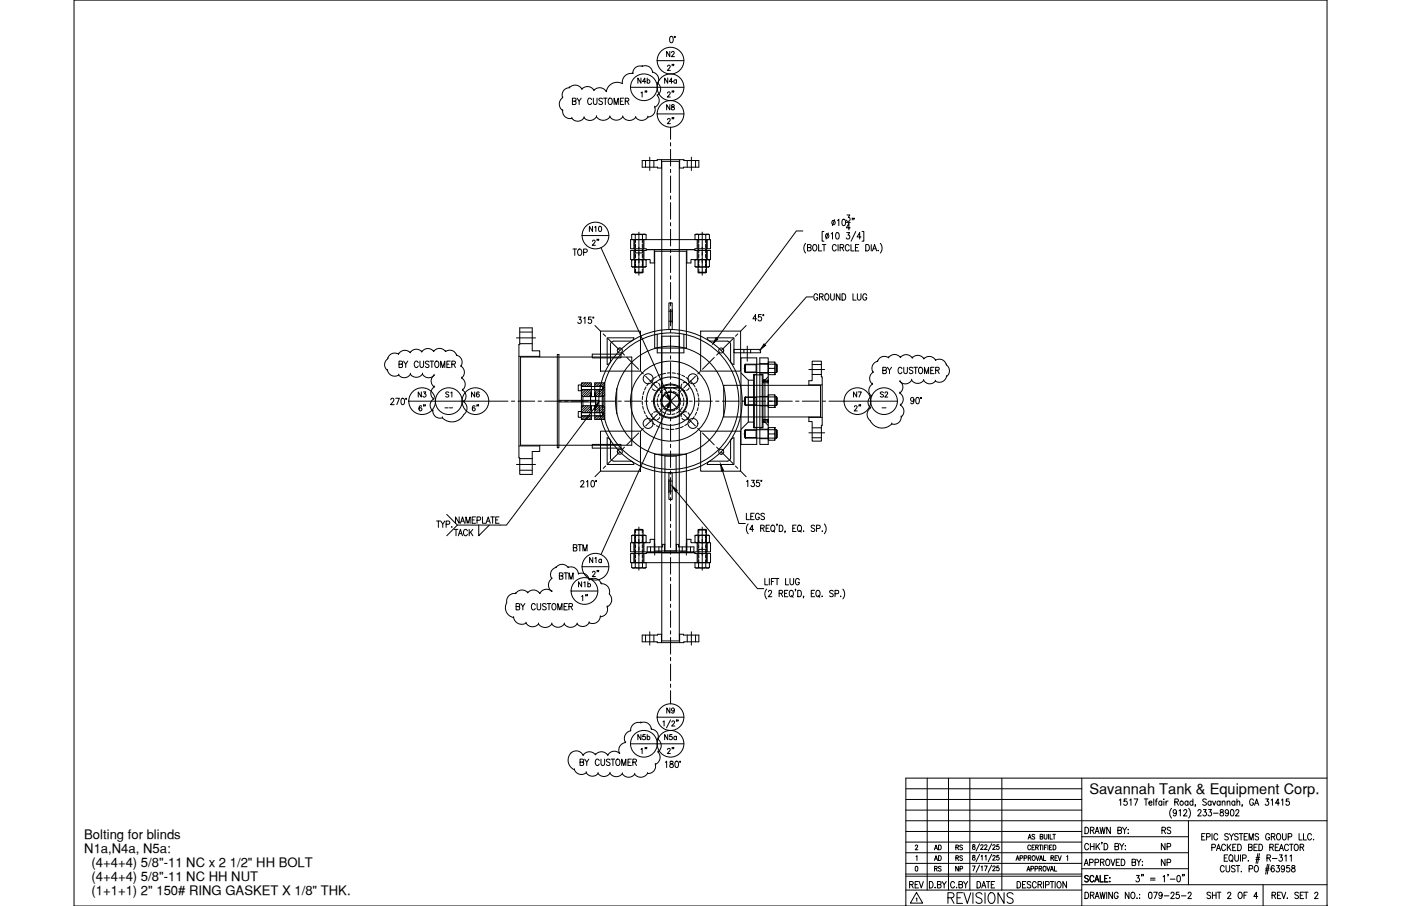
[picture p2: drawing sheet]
<svg xmlns="http://www.w3.org/2000/svg" width="432mm" height="279mm" viewBox="0 0 432 279" stroke-linecap="round" stroke-linejoin="round" font-family="sans-serif">
<defs><g id="words">
<text font-size="6.6" x="291.4" y="279.8">REVISIONS</text>
<g font-size="5.3">
<text x="175.7" y="80.1">TOP</text>
<text x="144.6" y="128.1">6&quot;</text>
<text x="139" y="166.5">TACK</text>
<text x="171.4" y="179.9">BTM</text>
<text x="279.4" y="275.2">REV</text>
</g>
<g font-size="4.9">
<text x="204.6" y="18.7">N2</text>
<text x="205" y="22.9">2&quot;</text>
<text x="196.5" y="31">1&quot;</text>
<text x="204.6" y="35.3">N8</text>
<text x="208.8" y="31" transform="rotate(-90 208.8 31)">2&quot;</text>
<text x="208.8" y="39.5" transform="rotate(-90 208.8 39.5)">2&quot;</text>
<text x="180.6" y="72.7">N10</text>
<text x="181.7" y="76.9">2&quot;</text>
<text x="271.3" y="116.4">BY CUSTOMER</text>
<text x="128.1" y="123.8">N3</text>
<text x="140.4" y="123.8" transform="rotate(-90 140.4 123.8)">S1</text>
<text x="144.3" y="123.8">N6</text>
<text x="262.1" y="123.8">N7</text>
<text x="270.6" y="123.8">S2</text>
<text x="132.3" y="128.1" transform="rotate(-90 132.3 128.1)">6&quot;</text>
<text x="266.3" y="128.1" transform="rotate(-90 266.3 128.1)">2&quot;</text>
<text x="175.7" y="171.1">BTM</text>
<text x="181.7" y="178.9">2&quot;</text>
<text x="177.4" y="182.4">N1b</text>
<text x="182.4" y="186.6" transform="rotate(-90 182.4 186.6)">1&quot;</text>
<text x="204.6" y="221.2">N9</text>
<text x="196.5" y="233.5">1&quot;</text>
<text x="208.8" y="233.5" transform="rotate(-90 208.8 233.5)">2&quot;</text>
<text x="357" y="263.2">NP</text>
<text x="357.4" y="258.2">RS</text>
<text x="357" y="268.1">NP</text>
</g>
<text font-size="4.5" x="335.7" y="244.9">Savannah Tank &amp; Equipment Corp.</text>
<g font-size="4.4">
<text x="195.8" y="26.8">N4b</text>
<text x="203.9" y="26.8">N4a</text>
<text x="181" y="174.6">N1a</text>
<text x="195.8" y="229.3">N5b</text>
<text x="203.9" y="229.3">N5a</text>
<text x="287.2" y="263.2">AD</text>
<text x="293.9" y="263.2">RS</text>
<text x="287.2" y="269.9">RS</text>
<text x="287.2" y="266.7">AD</text>
<text x="293.5" y="269.9">NP</text>
<text x="293.9" y="266.7">RS</text>
</g>
<g font-size="4">
<text x="26" y="258.9">Bolting for blinds</text>
<text x="26" y="263.2">N1a,N4a, N5a:</text>
<text x="28.2" y="267.4">(4+4+4) 5/8&quot;-11 NC x 2 1/2&quot; HH BOLT</text>
<text x="28.2" y="276">(1+1+1) 2&quot; 150# RING GASKET X 1/8&quot; THK.</text>
<text x="28.2" y="271.7">(4+4+4) 5/8&quot;-11 NC HH NUT</text>
</g>
<g font-size="2.6">
<text x="136.2" y="127">--</text>
<text x="270.9" y="127">-</text>
</g>
</g></defs>
<!-- layer: DIM -->
<g fill="none" stroke="#000" stroke-width=".31">
<path d="M202.6 18.7h8.2M206.6 11.3l.3-.1a1.07 1.07 0 0 1 .6 1 1.07 1.07 0 0 1-.6 1l-.3-.1-.2-.8zM173.4 30.1a2.43 2.43 0 0 0 0 4 2.28 2.28 0 0 0 2.8 2.4M173.4 34.1h.1M173.4 30.1h.1M175.5 27.1a2.38 2.38 0 0 1 3.8 .4M175.5 27.1a2.25 2.25 0 0 0-2.1 3M175.5 27.1h.1M176.3 36.5h.1M179.3 27.5a2.28 2.28 0 0 1 3.8 .3 2.34 2.34 0 0 1 3.8 .5M179.3 27.5h.1M180 36.3a2.3 2.3 0 0 1-3.7 .2"/>
<path d="M180 36.3h.1M183.1 27.9h.1M183.8 36a2.53 2.53 0 0 0 4.2 .1M183.8 36a2.34 2.34 0 0 1-3.8 .3M183.9 36h.1M186.9 28.3h.1M188 36a2.42 2.42 0 0 0 3.9 0M188 36h.1M191.9 36h.1M191.9 36a2.42 2.42 0 0 0 4 .2M194.4 26.9h16.4M195.9 36.2h.1"/>
<path d="M197.9 20.5a2.23 2.23 0 0 1 3.2 1.8 2.28 2.28 0 0 1 1.6 3.4 2.32 2.32 0 0 1-.1 3.7M197.9 20.5h.1M197.9 20.4a2.23 2.23 0 0 0-2.9 2.3 2.73 2.73 0 0 0-3.2 3.1 3.4 3.4 0 0 0-4.9 2.5M199.7 36.1h.1M201.8 33.1a2.25 2.25 0 0 1-2.1 3 2.29 2.29 0 0 1-3.8 .1M201.8 33.1h.1M202.6 35.1h8.2M202.6 29.4a2.25 2.25 0 0 1-.8 3.7M202.6 29.4h.1M179.4 72.6h8.2M185.2 76.4l20.6 45.5M247.4 71.2h-2l-24.4 33.2"/>
<path d="M248.3 75a2.3 2.3 0 0 0 0 3M248.9 76.3l.9-.1 .1-.6-1-.2v2l1-.2 .1-.5-.4-.4M250.8 75.5l.2-.1a1 1 0 0 1 .8 1 1 1 0 0 1-.8 1 1.27 1.27 0 0 1-.2-1.9zM252.3 75.4v2h1M253.4 75.4h1.2M253.9 71.4h-.5v3h.5M254 75.4v2M255.3 71.8l-.7 1.9M256.2 72.1l.4-.4v2M257.3 67.7l-.8 1.9M257.7 75.9a.61 .61 0 0 0-.7-.5 .61 .61 0 0 0-.5 .8v.4a.61 .61 0 0 0 .5 .8 .61 .61 0 0 0 .7-.5M257.8 71.8l.2-.1a1.09 1.09 0 0 1 .7 1 1.09 1.09 0 0 1-.7 1l-.2-.1-.3-.7z"/>
<path d="M258.1 68l.4-.4v2M258.3 75.4v2M258.9 76.3l1-.1 .1-.6-1.1-.2v2M259.5 76.3l.6 1.1M259.7 67.7l.3-.1a1.07 1.07 0 0 1 .6 1 1.07 1.07 0 0 1-.6 1 1.34 1.34 0 0 1-.3-1.9zM260.9 68.6h1.1M261 71.7h.9l-.5 .8a.6 .6 0 0 1 .5 .9 .6 .6 0 0 1-1.1-.1M261 66.3h.9l-.4 .8a.6 .6 0 0 1 .4 .9 .6 .6 0 0 1-1-.1M261.7 75.9a.62 .62 0 0 0-.7-.5 .62 .62 0 0 0-.5 .8v.4a.62 .62 0 0 0 .5 .8 .62 .62 0 0 0 .7-.5M262 70.3h-1.1l.7-1.4v2M262.3 75.4v2h.9M262.8 67.3l-.2 .5"/>
<path d="M263.2 67.3h-.1h.1l-.1 .5M263.7 76.3h.6M263.8 71.4l-1.5 3M264.7 75.4h-1v2h1M265.4 73.1h-1.2l.8-1.4v2M265.7 71.4h.5v3h-.5M266.8 75.4a1 1 0 0 1 1.2 1 1 1 0 0 1-1.2 1zM268.5 75.4v2M268.9 77.4l.7-2 .6 2M269.2 76.7h.8M270.7 77.2v.2zM271.3 75a2.3 2.3 0 0 1 0 3"/>
<path d="M178.2 97.8h.9l-.5 .7a.6 .6 0 0 1 .5 1 .6 .6 0 0 1-1-.1M179.9 98.1l.4-.3v1.9M182.2 97.8h-.8l-.1 .8a.62 .62 0 0 1 .9 0 .62 .62 0 0 1-.1 .9 .62 .62 0 0 1-.8-.1M233.3 98.3h-1.2l.8-1.3v2M234.6 97h-.8l-.1 .9a.61 .61 0 0 1 .9 0 .61 .61 0 0 1-.1 .9 .61 .61 0 0 1-.9-.2M250.5 91.6h-2l-12.8 14.7M252 91.1a.62 .62 0 0 0-.7-.5 .62 .62 0 0 0-.5 .7v.5a.62 .62 0 0 0 .6 .8 .62 .62 0 0 0 .6-.8h-.4M252.6 91.5l.9-.1 .1-.6-1-.2v2M253.2 91.5l.5 1.1M254.5 90.7l.2-.1a1 1 0 0 1 .8 1 1 1 0 0 1-.8 1 1.29 1.29 0 0 1-.2-1.9zM256 90.6v1.4l.5 .6 .5-.3 .1-1.7M258.9 90.6v2l-1.1-2v2"/>
<path d="M259.5 90.6a1 1 0 0 1 1.2 1 1 1 0 0 1-1.2 1zM262.9 90.6v2h.9M264.2 90.6v1.4l.5 .6 .6-.3 .1-1.7M267.1 91.1a.62 .62 0 0 0-.7-.5 .62 .62 0 0 0-.5 .7v.5a.62 .62 0 0 0 .6 .8 .62 .62 0 0 0 .6-.8h-.4M119.4 114.2a2.28 2.28 0 0 0 3.5 1.5M119.4 114.2h.1M119.5 110.7a2.19 2.19 0 0 0-.1 3.5M119.5 110.7h.1M122.8 109.2a2.21 2.21 0 0 0-3.3 1.4M122.8 109.2h.1M122.9 115.7h.1M126.4 108.8a2.21 2.21 0 0 0-3.6 .4"/>
<path d="M126.4 108.8h.1M126.5 115.4a2.19 2.19 0 0 1-3.6 .3M126.5 115.4h.1M130 108.5h.1M130.2 115.4a2.21 2.21 0 0 0 3.6 .3M130.2 115.4a2.28 2.28 0 0 1-3.7 0M130.2 115.4h.1M133.7 108.4a2.23 2.23 0 0 1 3.6 0M133.7 108.4a2.23 2.23 0 0 0-3.7 .1 2.2 2.2 0 0 0-3.6 .3M133.7 108.4h.1M133.8 115.7a2.19 2.19 0 0 0 .1 3.6M133.8 115.7h.1"/>
<path d="M137.3 108.4a2.17 2.17 0 0 1 3.4 1.1M137.3 108.4h.1M140.7 109.5a2.23 2.23 0 0 1 1.4 3.4M140.7 109.6h.1M142.1 112.9a2.23 2.23 0 0 1 .2 3.7M142.1 112.9h.1M142.3 116.6a2.28 2.28 0 0 1 .2 3.7M142.3 116.6h.1M268.9 118.5a2.27 2.27 0 0 0-.3 3.7 2.19 2.19 0 0 0-.3 3.6 2.46 2.46 0 0 0 0 4 4 4 0 0 0 6.5 .9M269.1 114.8a2.23 2.23 0 0 0-.2 3.7M269.1 114.8h.1M273.9 110.3h.1"/>
<path d="M273.9 110.3a2.19 2.19 0 0 0-3.4 1.1 2.23 2.23 0 0 0-1.4 3.4M277.4 117.6a2.19 2.19 0 0 1-.1 3.6M277.5 110.3a2.23 2.23 0 0 1 3.7 .1M277.5 110.2a2.23 2.23 0 0 0-3.6 .1M277.5 110.3h.1M281 117.2a2.28 2.28 0 0 0 3.7 .1 2.19 2.19 0 0 0 3.6 .3M281 117.2a2.21 2.21 0 0 1-3.6 .4M281.2 110.4a2.19 2.19 0 0 1 3.5 .2M281.2 110.4h.1M284.8 110.7h.1M284.8 110.6a2.21 2.21 0 0 1 3.6 .5 2.2 2.2 0 0 1 3.3 1.4M291.7 112.5a2.19 2.19 0 0 1 0 3.6"/>
<path d="M120.5 123.3l.3-.5h.3l.3 .4-.2 .6-.8 1h1.1M122 122.8h1.1l-.8 2M123.8 122.9l.3-.1a1.09 1.09 0 0 1 .6 1 1.09 1.09 0 0 1-.6 1l-.3-.1-.2-.7zM126 123.7h24.6M133.4 126.7a2.23 2.23 0 0 0 2.9 2.1M136.4 128.9h.1M142.5 120.3a2.19 2.19 0 0 1 .4 3.6M142.6 120.3h.1M142.9 127.9a4.1 4.1 0 0 1-6.6 .9M183.4 125.5l-27.3 36.4h-15.1l-3.3 3.3M205.8 125.5l-20.6 45.5M260.2 123.7h16.4"/>
<path d="M268.3 125.8h.1M268.6 122.2h.1M274.8 130.7h.1M277.3 121.2a2.28 2.28 0 0 1 .2 3.7M277.3 121.2h.1M277.5 124.9a2.23 2.23 0 0 1 .3 3.7M277.5 124.9h.1M277.8 128.6a2.23 2.23 0 0 1-3 2.1M277.8 128.6h.1M281.7 123.2a.53 .53 0 0 1-.8 .4 .53 .53 0 0 1-.1-.8 .53 .53 0 0 1 .8 0l.1 .4a.95 .95 0 0 1-.6 1.3l-.4-.3M282.5 122.6h.6l.2 .3v1.2l-.4 .4-.4-.1-.2-.3-.1-.7zM137.7 158.6l3.3 3.3"/>
<path d="M141.5 159.4v2l-1.1-2v2M146.6 159.4h-1.1v2M148.7 159.4v2h1M151.3 159.4h1.1M151.8 159.4v2M153.8 159.4h-1v2h1M179 148.7l.3-.5h.3l.4 .4-.3 .6-.8 1h1.1M180.8 148.6l.3-.4v2M182.4 148.3l.2-.1a1.06 1.06 0 0 1 .7 1 1.06 1.06 0 0 1-.7 1l-.5-.9zM208.4 151.4l25 30.1h2M222.7 145.1l5 16.3h2M230 158.3v2h1"/>
<path d="M230.1 148.5l.4-.4v2M231.4 159.2h.6M231.6 148.1h.9l-.5 .7a.6 .6 0 0 1 .5 1 .6 .6 0 0 1-1-.1M232.4 158.3h-1v2h1M234 148.1h-.8l-.1 .8a.61 .61 0 0 1 .9 .1 .61 .61 0 0 1-.1 .9 .61 .61 0 0 1-.9-.2M234 158.8a.62 .62 0 0 0-.7-.5 .62 .62 0 0 0-.5 .7v.5a.62 .62 0 0 0 .6 .8 .62 .62 0 0 0 .6-.8h-.4M235.6 158.6l-.4-.3-.7 .3 .2 .4 .8 .5v.7l-.6 .1-.4-.3M134.6 160.7h1.1M135.1 160.7v1.9M135.8 160.7l.7 .9v1M137.1 160.7l-.6 .9M141.9 161.4l.7-2 .6 2"/>
<path d="M143.6 161.4v-2l.6 2 .7-2v2M145.5 160.3h.7M147 160.4l1-.1v-.8l-1-.1v2M147.6 161.9v3.3l3.2-3.3M149.8 161.4l.7-2 .6 2M150.1 160.7h.8M152.8 160.3h.6M170.1 178.4a2.42 2.42 0 0 0 0 4M178.3 177a2.32 2.32 0 0 1 3.3 1.8M179.4 174.8h8.2M230.6 161.6a2.24 2.24 0 0 0 0 3M232.3 163.3h-1.2l.8-1.4v2"/>
<path d="M234.4 162.9l1-.1 .1-.7-1.1-.2v2M235 162.9l.5 1M235.7 178.4v2h1M236.1 162.9h.6M237.1 178.4v2M237.2 161.9h-1.1v2h1.1M237.7 179.3h.7M237.9 162.1l.1-.2a1 1 0 0 1 .8 1 1 1 0 0 1-.8 1 1.26 1.26 0 0 1-.1-1.8zM238.3 163.6l.4 .5M238.8 178.4h-1.1v2M238.9 178.4h1.2M239.5 178.4v2"/>
<path d="M239.5 161.7h-.1h.1l-.1 .4M240.2 161.9a1 1 0 0 1 1.1 1 1 1 0 0 1-1.1 1zM242 163.8h-.1h.1l-.1 .5M242.1 178.4v2h1M243.5 178.4v1.4l.5 .6 .5-.3 .1-1.7M244.3 162.9h.7M245.4 161.9h-1.1v2h1.1M246.1 162.1l.2-.2a1 1 0 0 1 .8 1 1 1 0 0 1-.8 1 1.24 1.24 0 0 1-.2-1.8zM246.4 178.9a.62 .62 0 0 0-.8-.5 .62 .62 0 0 0-.4 .7v.5a.62 .62 0 0 0 .6 .8 .62 .62 0 0 0 .6-.8h-.4M246.5 163.6l.5 .5M247.7 163.7h.1M251.1 162.2l-.4-.3-.6 .2v.6l.9 .4 .1 .5-.4 .3-.7-.3"/>
<path d="M251.7 163l.9-.1 .1-.8-1-.2v2M253.3 163.8h.2zM254.1 161.6a2.24 2.24 0 0 1 0 3M158.3 190.4a2.57 2.57 0 0 0 3.8 1.8M158.3 190.5h.1M159 183.1h.1M159 183a2.39 2.39 0 0 0-2.8 2.8 3.1 3.1 0 0 0 2.1 4.6M162.1 192.2a2.35 2.35 0 0 0 3.9 .2 2.51 2.51 0 0 0 4.1 0M162.1 192.2h.1M162.6 182.8a2.28 2.28 0 0 1 3.8 .3M162.7 182.8a2.28 2.28 0 0 0-3.8 .3M162.7 182.8h.1"/>
<path d="M166 192.4h.1M166.4 183.1h.1M170.1 192.4a2.34 2.34 0 0 0 3.8 0M170.1 182.4h.1M170.1 192.4h.1M170.1 182.4a2.3 2.3 0 0 0-3.7 .6M173.9 192.4h.1M176 182.3h8.3M177.9 192.4h.1M181.6 192a2.28 2.28 0 0 1-3.7 .4 2.43 2.43 0 0 1-4 0M181.6 192h.1M185 190.2h.1"/>
<path d="M185.3 180a2.47 2.47 0 0 1 2.5 3.2M187.1 187.2a2.25 2.25 0 0 1-2.1 3 2.37 2.37 0 0 1-3.4 1.8M187.2 187.2h.1M187.8 183.2a2.44 2.44 0 0 1-.7 3.9M187.8 183.2h.1M236.3 181.7a2.24 2.24 0 0 0 0 3M236.9 182.5l.3-.4h.5l.1 .3-.2 .7-.8 .9h1.1M240.1 183l1-.1 .1-.7-1.1-.1v1.9M240.7 183l.6 1M241.8 183h.6M242.8 182.1h-1v1.9h1M243.6 182.1h.1a1 1 0 0 1 .8 .9 1 1 0 0 1-.8 1 1.27 1.27 0 0 1-.1-1.9z"/>
<path d="M244 183.6l.5 .6M245.2 181.8l-.1 .4M245.9 182.1a1 1 0 0 1 1.1 .9 1 1 0 0 1-1.1 1zM247.7 183.9l-.1 .5M250 183h.7M251.1 182.1h-1.1v1.9h1.1M251.8 182.1h.1a1 1 0 0 1 .9 .9 1 1 0 0 1-.9 1 1.27 1.27 0 0 1-.1-1.9zM252.2 183.6l.5 .6M253.4 183.8v.2zM256.8 182.3l-.4-.2-.7 .2 .2 .5 .8 .5v.6l-.6 .1-.4-.3M257.4 183.1l.9-.1v-.9h-.9v1.9M259.1 183.8v.2z"/>
<path d="M259.8 181.7a2.3 2.3 0 0 1 0 3M177 237.4a2.3 2.3 0 0 0 3.7 .9M177.1 237.4h.1M179.7 232.9a2.47 2.47 0 0 0-3-1.2 2.47 2.47 0 0 0-1.6 2.9l.4 1.4 .7 .8 .8 .6M179.7 232.9h.1M180.7 238.3a2.23 2.23 0 0 0 3.6 .2M180.7 238.3h.1M183.5 232.7a2.32 2.32 0 0 0-3.8 .2M183.5 232.7h.1M183.5 232.7a2.32 2.32 0 0 1 3.8 .2M184.3 238.5h.1M187.3 232.9h.1"/>
<path d="M188 238.5a2.32 2.32 0 0 0 3.8 .1M188 238.5a2.23 2.23 0 0 1-3.7 0M188 238.5h.1M191 232.4h.1M191 232.4a2.25 2.25 0 0 0-3.7 .5M191.8 238.6a2.32 2.32 0 0 0 3.8 .2M191.8 238.6h.1M192.8 229a2.36 2.36 0 0 0-1.8 3.4M192.8 229h.1M194.4 229.4h16.4M195.6 238.8h.1M197.5 222.9h.1"/>
<path d="M199.6 238.5a2.42 2.42 0 0 1-4 .3M199.6 238.5h.1M200.7 224.9a2.32 2.32 0 0 0-3.2-2 2.44 2.44 0 0 0-3.1 2.5 2.42 2.42 0 0 0-1.6 3.6M202 235.7a2.25 2.25 0 0 1-2.4 2.8M202 235.7h.1M202.6 221.2h8.2M202.7 227.9a2.42 2.42 0 0 1 .1 4M202.8 231.9h.1M202.8 231.9a2.38 2.38 0 0 1-.8 3.8M204.3 222.6l.4-.3v1.6M205.1 235.1l.4-.4v2M206.6 234.8v.6a.72 .72 0 0 1 .8 .4 .72 .72 0 0 1-.3 .9 .64 .64 0 0 1-.7-.7 .64 .64 0 0 1 .8-.5l.3-.3-.1-.4z"/>
<path d="M206.7 222l-1.3 2.5M207.1 222.7l.2-.4 .6 .3-.9 1.3h1M208.3 234.8l.4-.1a1.15 1.15 0 0 1-.2 2l-.4-.4-.1-.4z"/>
<circle cx="206.7" cy="18.7" r="4.1"/>
<circle cx="207.9" cy="11.4" r=".17"/>
<circle cx="198.4" cy="26.9" r="4.1"/>
<circle cx="206.7" cy="35.1" r="4.1"/>
<circle cx="206.7" cy="26.9" r="4.1"/>
<circle cx="183.5" cy="72.6" r="4.1"/>
<circle cx="254.9" cy="72.7" r=".61"/>
<circle cx="256.9" cy="68.6" r=".62"/>
<circle cx="182.8" cy="97.9" r=".17"/>
<circle cx="235.2" cy="97.2" r=".17"/>
<circle cx="125.1" cy="123" r=".17"/>
<circle cx="130.1" cy="123.7" r="4.1"/>
<circle cx="138.3" cy="123.7" r="4.1"/>
<circle cx="146.5" cy="123.7" r="4.1"/>
<circle cx="264.3" cy="123.7" r="4.1"/>
<circle cx="272.5" cy="123.7" r="4.1"/>
<circle cx="283.8" cy="122.7" r=".17"/>
<circle cx="183.7" cy="148.4" r=".17"/>
<circle cx="234.6" cy="148.3" r=".17"/>
<circle cx="183.5" cy="174.8" r="4.1"/>
<circle cx="180.1" cy="182.3" r="4.1"/>
<circle cx="198.4" cy="229.4" r="4.1"/>
<circle cx="206.7" cy="229.4" r="4.1"/>
<circle cx="206.7" cy="221.2" r="4.1"/>
</g>
<!-- layer: NAMEPLATE -->
<path d="M171.8 109.3h.5v28.8h-.5zM172.3 123.5h12.3v.5h-12.3" fill="none" stroke="#000" stroke-width=".31"/>
<!-- layer: 0 -->
<g fill="none" stroke="#000" stroke-width=".31">
<path d="M22.8 0h386.2v279.4h-386.2zM285.8 240v34.5M292.3 240v34.5M298.9 240v34.5M308.8 240v34.5M333.4 240v39.4M409 240h-129.8v39.4M279.2 243.2h54.2M279.2 246.5h54.2M279.2 249.8h54.2M279.2 256.4h54.2M279.2 259.7h54.2"/>
<path d="M279.2 253.1h129.8M333.4 258h32.9M366.3 253.1v19.7M279.2 266.3h54.2M279.2 263h87.1M279.2 270.2h54.2M279.2 269.6h54.2M279.2 274.5h54.2M333.4 272.8h75.6M333.4 267.9h32.9M389.3 272.8v6.6"/>
</g>
<!-- layer: SHOP TAG -->
<path d="M279.2 279.4h.1M409 279.4h.1" fill="none" stroke="#000" stroke-width=".31"/>
<!-- layer: TEXT -->
<g fill="none" stroke="#000" stroke-width=".31">
<path d="M176.4 31.2l1-.1 .1-.6-1.1-.2v1.9l1.1-.2v-.4l-.4-.4M177.9 30.3l.6 .9v1M179.1 30.3l-.6 .9M182.3 30.7a.62 .62 0 0 0-.7-.4 .62 .62 0 0 0-.5 .7v.5a.62 .62 0 0 0 .5 .7 .62 .62 0 0 0 .7-.4M182.9 30.3v1.4l.5 .5 .5-.2 .1-1.7M185.7 30.5l-.4-.2-.7 .2 .1 .5 .9 .5 .1 .5-.4 .2-.7-.2M186 30.3h1.1M186.6 30.3v1.9M187.7 30.4l.2-.1a1 1 0 0 1 .9 1 1 1 0 0 1-.9 .9 1.27 1.27 0 0 1-.2-1.8zM189.3 32.2v-1.9l.6 1.9 .6-1.9v1.9M191.2 31.2h.6M192.2 30.3h-1v1.9h1"/>
<path d="M192.7 31.2l1-.1v-.6l-1-.2v1.9M193.3 31.2l.5 1M123 112.3l.9-.1 .1-.7-1-.1v1.9l1-.1v-.7l-.3-.2M124.4 111.4l.7 .9v1M125.7 111.4l-.6 .9M128.9 111.8a.62 .62 0 0 0-.8-.4 .62 .62 0 0 0-.4 .7v.5a.62 .62 0 0 0 .4 .7 .62 .62 0 0 0 .8-.4M129.4 111.4v1.4l.5 .5 .6-.2 .1-1.7M132.2 111.7l-.4-.3-.7 .3 .2 .4 .9 .7v.3l-.4 .2-.7-.2M132.5 111.4h1.2M133.1 111.4v1.9M134.3 111.5l.2-.1a1.02 1.02 0 0 1 .8 1 1.02 1.02 0 0 1-.8 .9 1.27 1.27 0 0 1-.2-1.8zM135.8 113.3v-1.9l.7 1.9 .6-1.9v1.9"/>
<path d="M137.7 112.3h.7M138.8 111.4h-1.1v1.9h1.1M139.3 112.3l.9-.1 .1-.7-1-.1v1.9M139.8 112.3l.6 1M178.2 118.7h1v1.8h-1zM179.2 119.2h6.5v.9h-6.5M179.2 119.1h3.1M179.7 118.1l-.5 .5M180.5 118.1l-1.1 1M181.2 118.1l-1.1 1M181.9 118.1l-1.1 1M182.3 118.4l-.7 .7"/>
<path d="M183.3 119.1h2.4l.2 .6-.2 .5h-2.4M183.4 118.1l-.1 .1M184.1 118.1l-.8 .8M184.8 118.1l-1.1 1M185.6 118.1l-1.1 1M186.3 118.1l-1.1 1M186.4 119.4l-.7 .7M186.4 118.7l-.7 .6M178.2 126.9h1v1.8h-1zM179.2 121.8l.5 .5v2.8M179.2 127.3h6.5v.9h-6.5M179.2 128.3h3.1"/>
<path d="M179.2 120.2h3.1M179.7 125.1h2.3M179.7 122.3h2.3M179.7 125.1l-.5 .5M179.7 128.3l-.5 .5M179.8 120.2l-.6 .6M180 125.1l-.8 .8M180.4 128.3l-1.1 1M180.6 120.2l-1.4 1.3M180.7 125.1l-1.5 1.5M181.2 128.3l-1.1 1M181.3 120.2l-1.9 1.8"/>
<path d="M181.4 125.1l-2.1 2.1M181.9 128.3l-1.1 1M182 120.2l-2.1 2.1M182 121.3h.3v1h-.3zM182 122.3h1.6v2.8h-1.6h.3v1.1h-.3zM182 125.4l.2-.3-2.2 2.1M182 126.2h.3M182.1 125.1l-.1 .1M182.1 121.3l-.1 .1M182.2 121.3l-.2 .2M182.3 129.3h.1M182.3 121.3v-3.2h-3.1v11.2h3.1"/>
<path d="M182.3 126.2h.1M182.3 122.3h.1M182.3 128.6l-.8 .7M182.3 127.2h-3.1M182.3 126.4l-.8 .8M182.3 125.6l-1.6 1.6M182.3 121.3l-1 1M182.3 120.6l-1.7 1.7M182.3 126.2v3.1M182.3 121.3h-.3v4.9M182.3 126.1l-.1 .1M182.3 126l-.2 .2"/>
<path d="M182.3 125.9l-.2 .3M182.3 125.9l-.3 .2M182.3 125.8l-.3 .2M182.3 125.6l-.3 .2M182.3 125.4l-.3 .4M182.3 125.3l-.3 .3M182.3 125.3l-.3 .2M182.3 125.2l-.3 .3M182.3 122.2l-.1 .1M182.3 122.2l-.2 .1M182.3 122.1l-.2 .2M182.3 121.9l-.3 .4"/>
<path d="M182.3 121.9l-.3 .2M182.3 121.7l-.3 .3M182.3 121.6l-.3 .3M182.3 121.6l-.3 .2M182.3 121.5l-.3 .3M182.3 121.4l-.3 .3M183.3 121.3h.3v1h-.3zM183.3 125.1h.3v1.1h-.3zM183.3 127.2h2.4l.2 .6-.2 .5h-2.4M183.3 126.2h.3M183.4 125.1l-.1 .1M183.4 121.3h-.1"/>
<path d="M183.4 126.2h.1M183.5 120.2l-.2 .1M183.5 121.3l-.2 .1M183.5 125.1l-.2 .2M183.5 121.3l-.2 .2M183.6 121.3h-.3v-3.2h3.1v11.2h-3.1v-3.1M183.6 125.2l-.3 .2 .3-.2M183.6 125.1h2.3M183.6 122.3h2.3M183.6 121.3v4.9M183.6 125.9l-.2 .3M183.6 125.8l-.3 .3"/>
<path d="M183.6 125.7l-.3 .3M183.6 125.6l-.3 .2M183.6 125.4l-.3 .4M183.6 125.3l-.3 .3 .3-.2M183.6 122.2l-.1 .1M183.6 122.2l-.2 .1M183.6 122.1l-.2 .2M183.6 122l-.3 .3M183.6 121.8l-.3 .3M183.6 121.7l-.3 .3M183.6 121.7l-.3 .2M183.6 121.6l-.3 .3"/>
<path d="M183.6 121.3l-.3 .3M183.6 125.1v.1M184.1 128.3l-.8 .7M184.2 120.2l-.9 .9M184.3 125.1l-1 1M184.8 128.3l-1.1 1M184.9 120.2l-1.6 1.6 .3-.3M185 125.1l-1.7 1.8M185.5 128.3l-1.1 1M185.6 120.2l-2 2M185.8 125.1l-2.2 2.1M185.9 125.1l.5 .5"/>
<path d="M186.2 125.4l-1.8 1.8M186.4 121.8l-.5 .5v2.8M186.4 121.6l-.7 .7M186.4 120.1l-2.2 2.2M186.4 128.9l-.5 .4M186.4 128.1l-1.2 1.2M186.4 127.4l-.6 .6M186.4 126.7l-.7 .6M186.4 126l-1.3 1.2M186.4 120.9l-1.4 1.4M159.1 187h.9l.1-.7-1-.2v2l1-.2 .1-.5-.4-.4M160.5 186.1l.6 .9v1.1"/>
<path d="M161.8 186.1l-.7 .9M165 186.6a.61 .61 0 0 0-.8-.5 .61 .61 0 0 0-.4 .8v.4a.61 .61 0 0 0 .4 .8 .61 .61 0 0 0 .8-.5M165.5 186.1l.1 1.7 .4 .3 .6-.3v-1.7M168.3 186.4l-.4-.3-.7 .3 .2 .5 .9 .6v.3l-.4 .3-.7-.3M168.7 186.1h1.1M169.2 186.1v2M170.2 186.4l.4-.3a1 1 0 0 1 .8 1 1 1 0 0 1-.8 1l-.5-.8zM171.9 188.1v-2l.7 2 .6-2v2M173.8 187h.7M174.9 186.1h-1.1v2h1.1M175.3 187h1v-.8l-1-.1v2M175.9 187l.6 1.1"/>
<path d="M178.8 235h.9l.1-.7-1-.2v2l1-.2 .1-.5-.4-.4M180.2 234.1l.6 .9v1.1M181.5 234.1l-.7 .9M184.7 234.6a.62 .62 0 0 0-.8-.5 .62 .62 0 0 0-.4 .8v.4a.62 .62 0 0 0 .4 .8 .62 .62 0 0 0 .8-.5M185.2 234.1v1.4l.5 .6 .6-.3 .1-1.7M188 234.4l-.4-.3-.7 .3 .2 .5 .9 .4-.1 .7-.6 .1-.4-.3M188.3 234.1h1.2M188.9 234.1v2M190.1 234.2a.98 .98 0 0 1 1.1 .7 .98 .98 0 0 1-.6 1.2 1.06 1.06 0 0 1-.9-.8 1.06 1.06 0 0 1 .4-1.1zM191.6 236.1v-2l.7 2 .6-2v2M193.5 235h.7M194.6 234.1h-1.1v2h1.1"/>
<path d="M195.1 235h.9l.1-.7-1-.2v2M195.6 235l.6 1.1M316.9 258.8l.5-1.5 .4 1.5M317.1 258.3h.5M318.9 257.5l-.3-.2-.5 .2 .1 .4 .7 .3v.4l-.3 .2-.5-.2M320.6 258l.7-.1 .1-.4-.8-.2v1.5l.8-.2v-.5l-.3-.1M321.8 257.3v1.1l.4 .4 .4-.2 .1-1.3M323.2 257.3v1.5M323.6 257.3v1.5h.8M324.5 257.3h.8M324.9 257.3v1.5M334.4 255.1a1.01 1.01 0 0 1 1.1 1 1.01 1.01 0 0 1-1.1 1z"/>
<path d="M336.1 256.1l.9-.2 .1-.6-1-.2v2M336.6 256.1l.6 1M337.5 257.1l.6-2 .7 2M337.7 256.4h.8M339 255.1l.4 2 .4-2 .4 2 .4-2M339.7 259.8h-.2h.2l-.2 .5M342.2 255.1v2l-1.1-2v2M344.5 256.1l1-.2 .1-.6-1.1-.2v2l1.1-.2 .1-.5-.5-.3M345 246.8l.4-.4v1.9M346 255.1l.6 1v1M347.2 255.1l-.6 1M347.3 246.4h-.8l-.1 .8a.61 .61 0 0 1 .9 .1 .61 .61 0 0 1-.1 .8 .61 .61 0 0 1-.8-.1"/>
<path d="M347.6 257h.2zM347.7 255.8v.1zM348.2 246.8l.4-.4v1.9M349.5 246.4h1.2l-.8 1.9M352.7 246.4h1.1M353.2 246.4v1.9M354.1 247.6h.9l-.1-.5a.58 .58 0 0 0-.8 .7 .58 .58 0 0 0 .9 .3M355.6 246.4v1.9M356.1 247h.5M356.7 246.4l-.3 .1-.1 .3v1.5M358.1 247.3l-.2-.2a.58 .58 0 0 0-.8 .6 .58 .58 0 0 0 1 .4M358.1 247v1.3"/>
<path d="M358.7 246.4v.2zM358.7 247.1v1.2M359.4 247v1.3M360 247l-.4 .1-.2 .5M361.1 249.3a2.24 2.24 0 0 0 0 3M362.1 247.3l.9-.1 .1-.6-1-.2v1.9M362.6 250.3l-.1 .3a.54 .54 0 0 1-.8 .1 .54 .54 0 0 1 0-.8 .54 .54 0 0 1 .8 .1l.1 .3a.9 .9 0 0 1-.6 1.3l-.4-.2M362.6 247.3l.6 1M363.4 250l.4-.3v1.9M364.8 250.1l.2-.3 .5-.1 .3 .5-1.1 1.4h1.2M366.1 247.3l-.1-.2a.58 .58 0 0 0-.8 .6 .58 .58 0 0 0 .9 .4M366.1 247v1.3"/>
<path d="M366.4 249.3a2.31 2.31 0 0 1 0 3M367.7 247.3a.56 .56 0 0 0-.8 0 .56 .56 0 0 0 0 .8 .56 .56 0 0 0 .8 0M367.7 246.4v1.9M368.5 248.3h-.2h.2l-.2 .4M369.2 250.1l.3-.4h.4l.3 .3-1.1 1.6h1.1M370.4 258h.6M370.9 249.7h.9l-.5 .7a.6 .6 0 0 1 .5 .9 .6 .6 0 0 1-1.1 0M371.4 257.1h-1v1.9h1M371.8 246.7l-.4-.3-.7 .3 .2 .4 .9 .7v.3l-.4 .2-.7-.2M371.9 258.1l1-.1v-.8l-1-.1v1.9M372.5 249.7h.9l-.5 .7a.6 .6 0 0 1 .5 1 .6 .6 0 0 1-1.1-.1M373.3 247.3a.56 .56 0 0 0-.8 0 .56 .56 0 0 0 0 .8 .56 .56 0 0 0 .8 0"/>
<path d="M373.3 247v1.3M373.5 257.1v1.9M373.7 247l.5 1.3 .5-1.3M374 250.8h1.5M375.3 257.5a.61 .61 0 0 0-.7-.4 .61 .61 0 0 0-.5 .7v.5a.61 .61 0 0 0 .5 .7 .61 .61 0 0 0 .7-.4M376 247.3a.56 .56 0 0 0-.7 0 .56 .56 0 0 0 0 .8 .56 .56 0 0 0 .7 0M376 247v1.3M376.2 249.8v.5a.72 .72 0 0 1 .8 .4 .72 .72 0 0 1-.3 .9 .63 .63 0 0 1-.7-.6 .63 .63 0 0 1 .8-.6l.2-.3v-.3zM376.7 247.4l.4-.4 .4 .1v1.2M376.7 247v1.3M378.2 247.4l.4-.4 .4 .1 .1 1.2M378.2 247v1.3"/>
<path d="M378.6 257.3l-.4-.2-.7 .2 .1 .5 .9 .5-.1 .6-.5 .1-.4-.3M378.6 250.3v.3a.54 .54 0 0 1-.8 .1 .54 .54 0 0 1 0-.8 .54 .54 0 0 1 .8 .1v.3a.9 .9 0 0 1-.6 1.3l-.3-.2M378.9 257.1l.6 .9v1M379.4 249.8l.3-.1a1.06 1.06 0 0 1 .6 .9 1.06 1.06 0 0 1-.6 1l-.3-.1-.2-.7zM380.2 257.1l-.7 .9M380.6 247.3a.56 .56 0 0 0-.8 0 .56 .56 0 0 0 0 .8 .56 .56 0 0 0 .8 0M380.6 247v1.3M380.9 250.1l.1-.3 .5-.1 .3 .5-1 1.4h1.1M381.2 247.4l.4-.4 .4 .1 .1 1.2M381.2 246.4v1.9M381.6 257.3l-.4-.2-.7 .2 .2 .5 .9 .5a.48 .48 0 0 1-.4 .7l-.7-.3M381.9 257.1h1.2"/>
<path d="M382.5 257.1v1.9M382.9 248.3l-.1 .4M383.5 258h.6M384.5 257.1h-1v1.9h1M385 259v-1.9l.6 1.9 .6-1.9v1.9M386.3 246.8a.61 .61 0 0 0-.7-.4 .61 .61 0 0 0-.5 .7v.5a.61 .61 0 0 0 .6 .8 .61 .61 0 0 0 .6-.8h-.4M386.7 248.3l.6-1.9 .6 1.9M386.9 247.7h.8M387.9 257.3l-.4-.2-.5 .1-.1 .5 .9 .5 .1 .5-.4 .3-.7-.3M390.1 246.4h.9l-.5 .7a.6 .6 0 0 1 .5 .9 .6 .6 0 0 1-1.1 0M391.3 257.5a.62 .62 0 0 0-.8-.4 .62 .62 0 0 0-.4 .7v.5a.62 .62 0 0 0 .6 .7 .62 .62 0 0 0 .6-.7h-.4M391.8 246.8l.4-.4v1.9"/>
<path d="M391.8 258l1-.1 .1-.7-1.1-.1v1.9M392.4 258l.6 1M393.8 257.2l.1-.1a1 1 0 0 1 .8 1 1 1 0 0 1-.8 .9 1.29 1.29 0 0 1-.1-1.8zM394.3 247.7h-1.2l.8-1.3v1.9M395 246.8l.4-.4v1.9M395.3 257.1v1.4l.5 .5 .5-.3 .1-1.6M397 258.1l1-.1v-.8l-1-.1v1.9M397.3 246.4h-.8l-.1 .8a.61 .61 0 0 1 .9 .1 .61 .61 0 0 1-.1 .8 .61 .61 0 0 1-.9-.1M400.4 257.1v1.9h.9M401.7 257.1v1.9h1M404.2 257.5a.62 .62 0 0 0-.7-.4 .62 .62 0 0 0-.5 .7v.5a.62 .62 0 0 0 .5 .7 .62 .62 0 0 0 .7-.4M404.8 258.9h.1z"/>
<path d="M282.1 260.9l.3-.3 .4 .3-.7 1.2h.8M282.2 267.2h.2a.82 .82 0 0 1 .5 .7 .82 .82 0 0 1-.5 .7l-.3-.2zM282.3 264.2l.3-.3v1.5M282.4 277.1l.2-.2v1M282.5 275.2l1.9 3.3h-3.8zM288.2 273.6v.2zM288.9 272.8l1-.1v-.8l-1-.1v2l1.1-.2v-.4l-.4-.4M290.4 271.8l.6 1v1M291.7 271.8l-.7 1M294.2 272.3a.62 .62 0 0 0-.7-.5 .62 .62 0 0 0-.5 .8v.5a.62 .62 0 0 0 .5 .7 .62 .62 0 0 0 .7-.5M295.6 272.8l.9-.1 .1-.7-1-.2v2l1-.2 .1-.4-.4-.4M297 271.8l.6 1v1"/>
<path d="M298.3 271.8l-.7 1M299.7 267.1h.8l-.5 1.4M299.8 263.8v.5a.55 .55 0 0 1 .7 .3 .55 .55 0 0 1-.3 .7 .48 .48 0 0 1-.5-.5 .48 .48 0 0 1 .6-.5l.1-.5zM299.8 260.6v.4a.54 .54 0 0 1 .7 .3 .54 .54 0 0 1-.3 .7 .47 .47 0 0 1-.5-.5 .47 .47 0 0 1 .6-.5l.1-.4zM301.1 271.8a1 1 0 0 1 1.2 1 1 1 0 0 1-1.2 1zM301.9 266.8l-1.1 2.2M301.9 263.5l-1.1 2.2M301.9 260.2l-1.1 2.3M302.3 260.8l.2-.3 .5 .3-.8 1.2h.9M302.4 267.3l.3-.2v1.4M302.4 264.1l.3-.3v1.5M302.6 273.8l.6-2 .6 2"/>
<path d="M303.4 267.1h.9l-.6 1.4M303.5 260.8l.2-.3 .5 .3-.8 1.2h.9M303.6 264.1l.3-.3v1.5M304 271.8h1.1M304.6 271.8v2M305.6 266.8l-1 2.2M305.6 263.5l-1 2.2M305.6 260.2l-1 2.3M306 267.4l.2-.3 .5 .2-.8 1.2h.9M306 264.1l.1-.3h.4l.2 .4-.8 1.1h.9M306 260.8l.2-.3 .5 .3-.8 1.2h.9M306.6 271.8h-1.1v2"/>
<path d="M307.8 267.1h-.5l-.1 .6a.46 .46 0 0 1 .7 0 .46 .46 0 0 1-.1 .7 .46 .46 0 0 1-.7-.1M307.8 263.8h-.5l-.1 .6a.46 .46 0 0 1 .7 0 .46 .46 0 0 1-.1 .7 .46 .46 0 0 1-.7-.1M307.8 260.5h-.5l-.1 .6a.46 .46 0 0 1 .7 0 .46 .46 0 0 1-.1 .7 .46 .46 0 0 1-.7-.1M313.1 265.4l.5-1.5 .5 1.5M313.3 264.9h.6M313.5 271.8a1 1 0 0 1 1.1 1 1 1 0 0 1-1.1 1zM314.4 264.6h.7l.1-.6-.8-.1v1.5M315.6 264.6h.8v-.6l-.8-.1v1.5M316.2 271.8h-1v2h1M316.5 268.6l.5-1.4 .4 1.4M316.7 268.2h.6M316.9 264.6l.7-.1 .1-.5-.8-.1v1.5"/>
<path d="M317.3 264.6l.4 .8M317.6 260.9a.46 .46 0 0 0-.5-.3 .46 .46 0 0 0-.3 .6v.3a.46 .46 0 0 0 .3 .6 .46 .46 0 0 0 .5-.4M317.7 272.1l-.4-.3-.7 .3 .1 .5 .9 .5a.48 .48 0 0 1-.3 .7l-.7-.3M317.7 267.9h.8v-.7h-.8v1.4M318.1 261.3h.5M318.3 263.9h.2a.7 .7 0 0 1 .6 .7 .7 .7 0 0 1-.8 .7l-.2-.5zM318.9 260.6h-.8v1.5h.8M319 267.9h.7v-.7h-.7v1.4M319.2 261.3l.7-.1v-.5l-.7-.1v1.5M319.3 263.9l.5 1.5 .5-1.5M319.4 272.3a.62 .62 0 0 0-.8-.5 .62 .62 0 0 0-.4 .8v.5a.62 .62 0 0 0 .4 .7 .62 .62 0 0 0 .8-.5M319.6 261.3l.4 .8"/>
<path d="M319.9 272.8l1-.1 .1-.7-1.1-.2v2M320.3 267.9l.7-.1v-.6h-.7v1.4M320.3 260.6h.8M320.4 265.4l.4-1.5 .5 1.5M320.5 272.8l.6 1M320.5 264.9h.7M320.7 267.9l.4 .7M320.7 260.6v1.5M321.4 260.6v1.5M321.6 271.8v2M321.6 263.9v1.5h.7M321.7 267.2a.68 .68 0 0 1 .7 .7 .68 .68 0 0 1-.7 .7l-.2-.5z"/>
<path d="M321.9 261.3h.5M322.2 272.9l1-.1v-.9l-1-.1v2M322.6 267.2l.5 1.4 .5-1.4M322.7 260.6h-.8v1.5M323 260.6v1.5M323.5 261.3h.4M323.7 271.8h1.1M323.7 268.6l.5-1.4 .5 1.4M323.9 264.6l.7-.1v-.6h-.7v1.5M323.9 268.2h.6M324.2 260.6h-.7v1.5h.7M324.3 271.8v2"/>
<path d="M324.3 264.6l.4 .8M324.6 260.6a.74 .74 0 0 1 .9 .7 .74 .74 0 0 1-.9 .8zM325 267.2v1.4h.7M325.2 264.6h.4M325.2 271.8v2M325.9 263.9h-.7v1.5h.7M326.1 271.9l.1-.1a1.01 1.01 0 0 1 .9 1 1.01 1.01 0 0 1-.9 1 1.27 1.27 0 0 1-.1-1.9zM326.1 263.9l.5 1.5 .5-1.5M328.7 271.8v2l-1.1-2v2M328.8 264.2l.3-.3v1.5M334.2 266.9l.6-1.9 .6 1.9M334.4 275.1a1 1 0 0 1 1.1 1 1 1 0 0 1-1.1 1z"/>
<path d="M334.4 266.3h.8M335.4 270.3l-.4-.3-.7 .3 .2 .4 .9 .7v.3l-.4 .3-.7-.3M335.5 260.6a.62 .62 0 0 0-.7-.5 .62 .62 0 0 0-.5 .8v.4a.62 .62 0 0 0 .5 .8 .62 .62 0 0 0 .7-.5M335.8 266l1-.1 .1-.7-1.1-.2v1.9M336.1 276.1l.9-.1 .1-.7-1-.2v2M336.1 260.1v2M336.1 261h1.1M336.6 276.1l.6 1M337.1 270.5a.61 .61 0 0 0-.7-.5 .61 .61 0 0 0-.5 .7v.5a.61 .61 0 0 0 .5 .8 .61 .61 0 0 0 .7-.5M337.2 260.1v2M337.4 272l.7-2 .6 2M337.5 277.1l.6-2 .7 2"/>
<path d="M337.5 266l1-.1v-.7l-1-.2v1.9M337.7 271.3h.8M337.7 276.5h.8M337.8 260.1v2M338.2 260.9l.7 1.2M338.9 260.1l-1.1 1.3M339 275.1l.4 2 .4-2 .4 2 .4-2M339.1 270v2h1M339.2 265.9l.9-.1v-.7l-.9-.1v1.9M339.7 265.9l.6 1M340.3 260.1a1 1 0 0 1 1.1 1 1 1 0 0 1-1.1 1zM340.5 270.9h.6"/>
<path d="M341.1 265.1l.1-.1a1 1 0 0 1 .9 .9 1 1 0 0 1-.9 1 1.26 1.26 0 0 1-.1-1.8zM341.1 275.1v2M341.5 270h-1v2h1M342 271.9h.1zM342.1 270.6v.2zM342.4 265l.6 1.9 .6-1.9M342.9 275.1v2l-1.2-2v2M343.6 261l1-.1v-.7l-1-.1v2l1.1-.2 .1-.5-.4-.4M344 265.9h.7M344.6 275.6a.62 .62 0 0 0-.7-.5 .62 .62 0 0 0-.5 .8v.5a.62 .62 0 0 0 .6 .7 .62 .62 0 0 0 .6-.7h-.4M345.1 265h-1.1v1.9h1.1M345.1 260.1l.6 .9v1.1"/>
<path d="M345.6 265a1 1 0 0 1 1.1 .9 1 1 0 0 1-1.1 1zM346.4 260.1l-.7 .9M346.8 260.8v.1zM346.8 261.9v.2zM348 275.1v2l-1.2-2v2M348.8 275.2l.2-.1a1 1 0 0 1 .8 1 1 1 0 0 1-.8 1 1.29 1.29 0 0 1-.2-1.9zM348.9 265.9l1-.1v-.7l-1-.1v1.9l1-.1 .1-.5-.4-.4M350.2 270h.9l-.5 .7a.6 .6 0 0 1 .5 1 .6 .6 0 0 1-1-.1M350.4 277h.1zM350.4 265l.6 .9v1M351.2 275.8h.1M351.2 276.9h.1"/>
<path d="M351.6 265l-.6 .9M351.9 269.7h-.1h.1l-.1 .5M352 266.8h.2zM352.1 265.6v.2zM352.4 269.7l-.1 .5M354.2 275.2l.4-.1a1.15 1.15 0 0 1-.2 2l-.4-.4v-.4zM354.6 270.8h1.4M354.6 271.4h1.4M355.6 275.1h1.1l-.8 2M358.2 275.8a.53 .53 0 0 1-.8 .4 .53 .53 0 0 1-.1-.9 .53 .53 0 0 1 .8 .1l.1 .4a.92 .92 0 0 1-.7 1.3l-.3-.3M358.5 270.4l.4-.4v2M358.8 276.3h1.5"/>
<path d="M360.1 269.7l-.2 .5M360.7 271.1h1.4M360.9 275.6l.3-.5h.3l.4 .4-.3 .7-.8 .9h1.2M362.9 270.1l.3-.1a1.09 1.09 0 0 1 .6 1 1.09 1.09 0 0 1-.6 1 1.43 1.43 0 0 1-.3-1.9zM363.4 275.1h-.8l-.1 .9a.61 .61 0 0 1 .9 0 .61 .61 0 0 1-.1 .9 .61 .61 0 0 1-.9-.2M364.1 276.3h1.4M364.5 269.7l-.1 .5M365 269.7h-.2h.2l-.2 .5M366.2 275.6l.3-.5h.3l.3 .4-.2 .7-.8 .9h1.1M373.1 275.4l-.4-.3-.5 .1-.1 .6 .9 .5 .1 .5-.4 .3-.7-.3M373.5 261.4l1-.2-.1-.8h-.9v1.9M373.7 276.1h1.1"/>
<path d="M373.7 275.1v2M374.8 275.1v2M374.9 262.3l.7-1.9 .6 1.9M375.2 261.7h.8M375.2 275.1h1.1M375.8 275.1v2M377.3 267.4a.62 .62 0 0 0-.7-.5 .62 .62 0 0 0-.5 .8v.4a.62 .62 0 0 0 .5 .8 .62 .62 0 0 0 .7-.5M377.3 264.6h.7M377.7 260.8a.62 .62 0 0 0-.7-.4 .62 .62 0 0 0-.5 .7v.5a.62 .62 0 0 0 .5 .7 .62 .62 0 0 0 .7-.4M377.9 266.9v1.4l.5 .6 .5-.3 .1-1.7M378.3 260.4v1.9M378.4 263.6h-1.1v2h1.1"/>
<path d="M378.4 275.6l.3-.5h.3l.3 .4-1 1.6h1.1M378.7 261.2l.7 1.1M378.9 263.9l.3-.3a1 1 0 0 1 .9 1 1 1 0 0 1-.9 1l-.4-.7zM379.4 260.4l-1.1 1.3M379.5 265.2l.4 .6M379.9 261.3h.7M380.6 263.6v1.4l.5 .6 .5-.3 .1-1.7M380.7 267.2l-.4-.3-.8 .3 .2 .5 .9 .4-.1 .7-.6 .1-.4-.3M381 260.4h-1.1v1.9h1.1M381 266.9h1.1M381.5 260.4a1 1 0 0 1 1.1 .9 1 1 0 0 1-1.1 1zM381.6 266.9v2"/>
<path d="M381.9 275.2l.2-.1a1 1 0 0 1 .8 1 1 1 0 0 1-.8 1 1.27 1.27 0 0 1-.2-1.9zM382.3 263.6v2M382.6 268.7h.1M383 264.7l.9-.1 .1-.8-1-.2v2M383.4 276.1h.6M384.5 275.1h-1.1v2M384.7 265.4v.2zM384.8 261.3l1-.1v-.7l-1-.1v1.9l1-.2 .1-.4-.4-.4M385 267.9h.9l.1-.8-1-.2v2M386.5 261.3h.6M386.9 267l.2-.1a1.01 1.01 0 0 1 .8 1 1.01 1.01 0 0 1-.8 1 1.27 1.27 0 0 1-.2-1.9zM387.1 265h1.1"/>
<path d="M387.1 264.5h1.1M387.5 260.4h-1v1.9h1M387.6 276.5h-1.2l.8-1.4v2M387.7 263.2l-.6 3.1M388 260.4a1 1 0 0 1 1.2 .9 1 1 0 0 1-1.2 1zM388.2 263.2l-.6 3.1M390 268.3h1.1M390.1 267.8h1.1M390.5 264.6l.9-.1 .1-.7-1-.2v2M390.7 266.6l-.6 3M391 264.6l.6 1M391.1 266.6l-.5 3"/>
<path d="M391.4 261.3l.9-.1 .1-.7-1-.1v1.9M391.9 261.3l.6 1M392 276.1l1-.1 .1-.7-1.1-.2v2M392.2 264.8h1.4M392.6 276.1l.6 1M392.7 267.2l-.3-.3a1.1 1.1 0 0 0-.7 1 1.1 1.1 0 0 0 .6 1 .57 .57 0 0 0 .6-.5 .57 .57 0 0 0-.5-.6 .57 .57 0 0 0-.6 .4M393 261.3h.7M393.4 266.9h.9l-.5 .8a.6 .6 0 0 1 .5 .9 .6 .6 0 0 1-1-.1M393.7 276.1h.7M394.1 260.4h-1.1v1.9h1.1M394.3 262.3l.6-1.9 .7 1.9M394.3 263.6h.9l-.5 .8a.6 .6 0 0 1 .5 .9 .6 .6 0 0 1-1.1-.1"/>
<path d="M394.5 261.7h.9M394.8 275.1h-1.1v2h1.1M395 275.1l.6 2 .7-2M395.9 267.6l-.2 .5a.55 .55 0 0 1-.8-.2 .55 .55 0 0 1 .2-.8 .55 .55 0 0 1 .7 .1l.1 .4a.93 .93 0 0 1-.6 1.3l-.4-.3M396 264l.4-.4v2M396.7 276.9v.2zM397.1 260.8a.62 .62 0 0 0-.7-.4 .62 .62 0 0 0-.5 .7v.5a.62 .62 0 0 0 .5 .7 .62 .62 0 0 0 .7-.4M397.4 266.9h-.8v.9a.62 .62 0 0 1 .9 0 .62 .62 0 0 1-.1 .9 .62 .62 0 0 1-.9-.2M397.4 260.4h1.1M397.6 264l.4-.4v2M398 260.4v1.9M398.2 267v.6a.73 .73 0 0 1 .9 .4 .73 .73 0 0 1-.3 .9 .64 .64 0 0 1-.8-.7 .64 .64 0 0 1 .9-.5l.2-.3-.1-.4z"/>
<path d="M399.2 260.4h.2a1 1 0 0 1 .8 .9 1 1 0 0 1-.8 1 1.26 1.26 0 0 1-.2-1.9zM400.2 275.4l-.4-.3-.6 .1v.6l.8 .5 .2 .5-.4 .3-.7-.3M400.7 261.3l1-.1v-.7l-1-.1v1.9M400.7 276.1h.7M401.3 261.3l.5 1M401.8 275.1h-1.1v2h1.1M402 275.1h1.1M402.6 275.1v2M405.2 275.6l.3-.5 .5 .1 .2 .3-1.1 1.6h1.2"/>
<circle cx="364.2" cy="247.6" r=".62"/>
</g>
<!-- layer: 10 PIPE -->
<g fill="none" stroke="#000" stroke-width=".31">
<circle cx="206.7" cy="123.7" r="22.1"/>
<circle cx="206.7" cy="123.7" r="21.1"/>
<circle cx="206.7" cy="123.7" r="16.9"/>
</g>
<!-- layer: CENTER -->
<g fill="none" stroke="#000" stroke-width=".31">
<path d="M206.7 39.2v3.8M200.3 48.5v4.1M206.7 44v1M206.7 46v5.2M206.7 52.2v1M206.7 54.3v5.1M213.1 48.5v4.1M196.9 71.6v13.3M206.7 60.4v1M206.7 62.5v5.1M206.7 68.6v1.1M206.7 70.7v5.1"/>
<path d="M206.7 76.9v1M206.7 78.9v5.2M216.4 71.6v13.3M206.7 85.1v1M206.7 87.1v5.2M206.7 93.3v1M206.7 95.4v5.1M159.2 104.2h5.9M183.4 100.4l1.8 1.9M185.9 103l.8 .7M187.4 104.4l3.6 3.7M191.7 108.8l.8 .7"/>
<path d="M193.2 110.2l3.6 3.7M197.5 114.6l.8 .7M199 116.1l3.6 3.6M206.7 101.5v1M206.7 103.6v5.1M206.7 109.7v1M206.7 111.8v5.1M206.7 117.9v1.1M206.7 120v7.8M214.3 116.1l-3.6 3.6M215.8 114.6l-.7 .7M220.1 110.2l-3.6 3.7"/>
<path d="M221.6 108.8l-.7 .7M226 104.4l-3.7 3.7M227.4 103l-.7 .7M230 100.4l-1.9 1.9M230.3 106.7v4.7M249.3 114h4.9M150.6 123.7h6M157.6 123.7h1M159.7 123.7h5.1M165.8 123.7h1.1M167.9 123.7h5.1M174 123.7h1.1"/>
<path d="M176.1 123.7h5.1M182.2 123.7h1.1M184.3 123.7h5.1M190.5 123.7h1M191 139.4l-3.6 3.6M192.5 137.9l-.8 .7M192.5 123.7h5.2M196.8 133.5l-3.6 3.7M198.3 132.1l-.8 .7M198.7 123.7h1M200.7 123.7h10.6M202.6 127.7l-3.6 3.7"/>
<path d="M203.4 120.4l.7 .7M204.1 126.3l-.7 .7M204.8 121.9l3.7 3.7M206.7 128.8v1M206.7 130.8v5.2M206.7 137v1M206.7 139.1v5.1M208.5 121.9l-3.7 3.7M209.3 126.3l.7 .7M210 120.4l-.7 .7M210.7 127.7l3.6 3.7M212.4 123.7h1"/>
<path d="M214.4 123.7h5.1M215.1 132.1l.7 .7M216.5 133.5l3.6 3.7M220.6 123.7h1M220.9 137.9l.7 .7M222.3 139.4l3.7 3.6M222.6 123.7h5.2M228.8 123.7h1M230.8 123.7h5.2M237 123.7h1M239.1 123.7h5.1M245.2 123.7h1.1"/>
<path d="M247.3 123.7h5.1M249.3 133.5h4.9M253.4 123.7h1.1M255.5 123.7h4.7M159.2 143.2h5.9M185.2 145.2l-1.8 1.8M186.7 143.7l-.8 .7M206.7 145.2v1M206.7 147.3v5.1M206.7 153.4v1.1M206.7 155.5v5.1M226.7 143.7l.7 .7"/>
<path d="M228.1 145.2l1.9 1.8M196.9 162.5v13.3M201.8 167.6v3.6M206.7 161.6v1.1M206.7 163.7v5.1M206.7 169.9v1M206.7 171.9v5.2M206.7 178.1v1M211.5 167.6v3.6M216.4 162.5v13.3M200.3 194.8v4.1M206.7 180.1v5.2"/>
<path d="M206.7 186.3v1M206.7 188.4v5.1M206.7 194.5v1.1M206.7 196.6v5.1M213.1 194.8v4.1M206.7 202.7v1.1M206.7 204.8v5.1M206.7 210.9v1.1M206.7 213v4.1"/>
</g>
<!-- layer: INTERNALS -->
<path d="M202.6 103.1v5.7h8.2v-5.7" fill="none" stroke="#000" stroke-width=".31"/>
<!-- layer: EXTERNALS -->
<g fill="none" stroke="#000" stroke-width=".31">
<path d="M206.2 93.4h1v8.2h-1zM206.2 99.1h1M206.2 96h1M207.2 95.4v4.2M185.1 102.1h12.3v12.3h-12.3zM215.9 102.1h12.4v12.3h-12.4zM226.2 107.8h8.2v1h-8.2zM229.3 107.8v1M231.4 107.8v1M185.1 133h12.3v12.3h-12.3zM215.9 133h12.4v12.3h-12.4zM206.2 147.8v4.2"/>
<path d="M206.2 145.8h1v8.2h-1zM206.2 148.4h1M206.2 151.4h1"/>
<circle cx="191" cy="108.1" r=".77"/>
<circle cx="222.3" cy="108.1" r=".77"/>
<circle cx="191" cy="139.3" r=".77"/>
<circle cx="222.3" cy="139.3" r=".77"/>
</g>
<!-- layer: 2X2X14 -->
<path d="M187.1 112.4l.6-.2 .4-.5 .1-5.5 .4-.8 .6-.2 5.4-.1 .5-.3 .2-.6h-8.2v8.2M226.2 112.4l-.6-.2-.4-.5v-5.5l-.4-.8-.6-.2-5.5-.1-.5-.3-.2-.6h8.2v8.2M189.2 142.2l-.6-.2-.4-.5-.1-5.8-.4-.5-.6-.2v8.2h8.2l-.2-.6-.8-.4M189.2 142.2h5.1M219 142.2h5.2M224.1 142.2l.7-.2 .4-.8v-5.5l.4-.5 .6-.2v8.2h-8.2l.2-.6 .8-.4" fill="none" stroke="#000" stroke-width=".31"/>
<!-- layer: 2T-150-RFSO -->
<g fill="none" stroke="#000" stroke-width=".31">
<circle cx="199.8" cy="116.8" r="1.53"/>
<circle cx="213.6" cy="116.8" r="1.53"/>
<circle cx="199.8" cy="130.6" r="1.53"/>
<circle cx="206.7" cy="123.7" r="12.3"/>
<circle cx="206.7" cy="123.7" r="7.4"/>
<circle cx="206.7" cy="123.7" r="5"/>
<circle cx="213.6" cy="130.6" r="1.53"/>
</g>
<!-- layer: SHELL -->
<g fill="none" stroke="#000" stroke-width=".31">
<path d="M203.7 123l-.1 1M203.7 124.5l.4 .9M204.4 121.7l-.6 .8M204.4 125.8l.7 .6M205.6 120.8l-.9 .5M205.6 126.6l1 .2M207 120.7h-1M207.5 120.8l.9 .4M208 126.5l-.9 .3M208.8 121.5l.6 .8M209.1 125.5l-.7 .7M209.6 122.7l.2 1"/>
<path d="M209.7 124.2l-.3 .9"/>
<circle cx="206.7" cy="123.7" r="5.3"/>
</g>
<!-- layer: 1T-150-RFSO -->
<g fill="none" stroke="#000" stroke-width=".31">
<path d="M199.1 119.4l-.5 .9M200 118.1l-.6 .8M201.1 117l-.8 .7M201.1 118.4l-.2 1M201.1 119.9l.9 .5M202.3 116.2l-.8 .5M202.5 118l-1 .1M203 118.2l.4 1M203.3 119.7l-.8 .7M203.7 115.5l-.9 .4M205.1 115.1l-.9 .3M205.5 119.8l-.9 .4"/>
<path d="M206.7 115h-1M207 119.6l-1 .1M207.2 115l1 .1M207.5 119.7l1 .3M208.7 115.2l1 .3M210.1 115.7l.9 .5M210.2 118.4l-.2 1M210.2 119.9l.9 .5M211.5 116.4l.8 .6M211.6 118l-1 .1M212.1 118.2l.4 1M212.4 119.7l-.8 .7"/>
<path d="M212.7 117.4l.7 .7M213.7 118.5l.5 .8M214.5 119.8l.4 .9M197.9 123.7l.1 1M198.1 122.2l-.1 1M198.1 125.2l.2 1M198.5 120.7l-.3 1M198.5 126.7l.4 .9M199.1 128.1l.6 .8M200 129.3l.7 .8M201.1 130.4l.8 .6M201.1 127.5l-.2 1"/>
<path d="M201.1 129l.9 .5M202.3 131.3l.9 .4M202.5 127l-1 .1M202.6 123v1M202.6 124.5l.3 .9M203 127.3l.4 .9M203.2 121.6l-.4 .9M203.2 125.9l.6 .8M203.3 128.8l-.8 .7M203.7 131.9l1 .3M204 122.9l-.1 1.1M204 124.5l.5 .9"/>
<path d="M204.2 120.4l-.7 .7M204.2 127l.9 .5M204.8 121.6l-.6 .8M204.9 125.8l.9 .5M205.2 132.3l1 .1M205.5 127.7l1.1 .1M206.3 120.9l-1 .4M206.8 120.9l1 .3M207.3 126.4l-1 .1M207.7 132.4h-1M208 127.6l-.9 .2M208.3 121.4l.7 .8"/>
<path d="M208.7 125.6l-.9 .6M208.9 120.3l.8 .6M209.2 132.1l-1 .2M209.3 122.7l.2 1M209.4 126.8l-.9 .6M209.4 124.2l-.4 1M210 121.3l.5 .9M210.2 127.5l-.2 1M210.2 129l.9 .5M210.3 125.6l-.6 .8M210.6 131.5l-.9 .4M210.7 122.7l.1 1"/>
<path d="M210.7 124.2l-.2 1M211.6 127l-1 .1M211.9 130.7l-.8 .6M212.1 127.3l.4 .9M212.4 128.8l-.8 .7M213 129.7l-.7 .7M214 128.5l-.6 .8M214.7 127.1l-.5 1M215 121.2l.3 1M215.2 125.7l-.3 1M215.3 122.7l.1 1M215.4 124.2l-.1 1"/>
</g>
<!-- layer: 2-150-RFSO -->
<g fill="none" stroke="#000" stroke-width=".31">
<path d="M195.4 77.2v2.9M198.5 77.2v2.9M201.7 77v4.1M211.7 77v4.1M214.9 77.2v2.9M218 77.2v2.9M201.8 81.1h-1.4v-1h-6v-2.9h4.8v-.2h14.9v.2h4.9v2.9h-6v1h-1.5M249.3 118.8v-1.4h1v-6h2.9v4.9h.2v14.8h-.2v4.9h-2.9v-6h-1v-1.4M249.3 118.7h4.1M250.3 115.5h2.9M250.3 112.4h2.9M249.3 128.7h4.1"/>
<path d="M250.3 135h2.9M250.3 131.9h2.9M195.4 167.4v2.8M198.5 167.4v2.8M201.7 166.3v4.1M201.8 166.3h-1.4v1.1h-6v2.8h4.8v.2h14.9v-.2h4.9v-2.8h-6v-1.1h-1.5M211.7 166.3v4.1M214.9 167.4v2.8M218 167.4v2.8"/>
</g>
<!-- layer: 2 PIPE -->
<path d="M201.8 77.5h9.7v29.8h-9.7zM223.1 118.8h29.8v9.8h-29.8zM201.8 140.1h9.7v29.8h-9.7z" fill="none" stroke="#000" stroke-width=".31"/>
<!-- layer: 6 PIPE -->
<path d="M160.4 110.1h34.3v27.2h-34.3zM182.5 109.2h8.9v1.2h-8.9zM182.5 137.1h8.9v1.1h-8.9z" fill="none" stroke="#000" stroke-width=".31"/>
<!-- layer: 6-150-RFSO -->
<path d="M159.9 109.9h6.4M160.2 102.4h3.8M160.2 106h3.8M166.3 110.1v-1.9h-2.3v-7.1h-3.8v5.2h-.3v34.9h.3v5.1h3.8v-7.1h2.3v-1.9M159.9 137.5h6.4M160.2 141.4h3.8M160.2 145h3.8" fill="none" stroke="#000" stroke-width=".31"/>
<!-- layer: SIGHT GLASS -->
<g fill="none" stroke="#000" stroke-width=".31">
<path d="M228.4 110.4h4.8v26.7h-4.8zM228.4 115l2.2 2.2v13l-2.2 2.2M229.7 112.5l-.3 1.1 .3 1.1M229.7 112.3v2.6l-.2-.2v-2.2l.2-.2h9.7l.1 .2v2.2l-.1 .2v-2.6M229.7 114.9h9.7M230.6 117.2h1.7M232.5 115.6h2.4v16.2h-2.4zM233 112.5h-3.3v2.2h3.3M233.2 115.5h-.9v16.5h.9M233.2 112.3l-.2 .2v2.2l.2 .2M234.2 110.4h2.6v26.7h-2.6zM234.2 115.5h1v16.5h-1"/>
<path d="M234.2 112.1h2.6M234.2 115.1h2.6M235 117.6l.2 .4h1.5M235 117.6h1.8M235.2 117.2h.6h-.6M235.2 117.2h.6M235.2 117.2v.8M236.7 117.2l.1 .9zM236.7 117.2h-1.5l-.2 .4M236.8 116.2l-1 1v13l1 1M236.8 111.7h2.1v3.8h-2.1zM236.8 113.6h2.1"/>
<path d="M237 111.7l-.2 2.7 .2 1.1M238.7 111.7l.2 2.7-.2 1.1M229.7 132.7l-.3 1.1 .3 1.1M229.7 122.6l-.3 1.1 .3 1.1M229.7 135.1v-2.6l-.2 .2v2.2l.2 .2h9.7l.1-.2v-2.2l-.1-.2v2.6M229.7 122.4v2.6l-.2-.2v-2.2l.2-.2h9.7l.1 .2v2.2l-.1 .2v-2.6M229.7 132.5h9.7M229.7 125h9.7M230.6 130.2h1.7M233 132.7h-3.3v2.2h3.3M233 122.6h-3.3v2.2h3.3M233.2 132.5l-.2 .2v2.2l.2 .2"/>
<path d="M233.2 122.4l-.2 .2v2.2l.2 .2M234.2 135.3h2.6M234.2 132.4h2.6M234.2 122.3h2.6M234.2 125.2h2.6M235 129.8l.2 .4h1.5M235 129.8h1.8M235.2 130.2h.6M235.2 129.4v.8M236.7 129.4l.1 .9zM236.7 129.4h-1.5l-.2 .4M236.8 131.9h2.1v3.9h-2.1z"/>
<path d="M236.8 121.8h2.1v3.8h-2.1zM236.8 133.8h2.1M236.8 123.7h2.1M236.9 133.8l-.1 1.2 .2 .7M237 131.9l-.2 .7 .1 1.2M237 121.8l-.2 2.7 .2 1.1M238.7 131.9l.2 .7-.2 1.2M238.7 121.8l.2 2.7-.2 1.1M238.7 133.8l.2 1.2-.2 .7"/>
</g>
<!-- layer: 11-2 PIPE -->
<path d="M190.1 119.8v7.8" fill="none" stroke="#000" stroke-width=".31"/>
<!-- layer: DIM -->
<path d="M220.7 104.2l.5 .4-1.4 1.3zM235.5 106.1l.5 .4-1.6 1.3zM183.1 125.3l1.5-1.3-.9 1.7zM206.7 123.7l-.5 1.9-.7-.2zM205.5 122l.7-.2 .5 1.9zM207.2 149.9l1.5 1.3-.5 .4zM222.1 143.2l.9 1.8-.6 .2z" fill="#000" stroke="#000" stroke-width=".31"/>
<!-- layer: 5-8-11NC-HHBOLT -->
<g fill="none" stroke="#000" stroke-width=".31">
<path d="M194.7 72.4l.5-.2 .6 .2M194.7 72.4l.3-.2h3.8l.3 .2v1.5h-4.4zM195.6 73.9v10M195.8 72.4v1.5M195.8 72.4l.9-.2 1.3 .2M195.9 73.9v.9M195.9 75.3v1M195.9 76.9v1M195.9 78.4v1M195.9 79.9v1.1M195.9 78h2.1M198 73.9v.9"/>
<path d="M198 75.3v1M198 76.9v1M198 78.4v1M198 79.9v1.1M198 72.4v1.5M198 72.4l.6-.2 .5 .2M198.2 73.9v10M214.2 72.4l.5-.2 .6 .2M214.2 72.4l.3-.2h3.9l.3 .2v1.5h-4.5zM215.1 73.9v10M215.3 72.4v1.5M215.3 72.4l.9-.2 1.3 .2"/>
<path d="M215.4 73.9v.9M215.4 75.3v1M215.4 76.9v1M215.4 78.4v1M215.4 79.9v1.1M217.5 75.3v1M217.5 76.9v1M217.5 78.4v1M217.5 79.9v1.1M217.5 72.4v2.4M217.5 72.4l.6-.2 .5 .2M217.7 73.9v10"/>
<path d="M195.6 83.9h2.6l-.2 .3h-2.1zM195.9 81.5v1M195.9 83v.9M198 81.5v1M198 83v.9M215.1 83.9h2.6l-.2 .3h-2.1zM215.4 81.5v1M215.4 83v.9M217.5 81.5v1M217.5 83v.9M194.7 175l.5 .2 .6-.2M194.7 173.5h4.4v1.5l-.3 .2h-3.8l-.3-.2z"/>
<path d="M195.6 163.5l.3-.2h2.1l.2 .2zM195.6 163.5v10M195.8 173.5v1.5M195.8 175l1.3 .1 .9-.1M195.9 163.5v.9M195.9 164.9v1M195.9 166.5v1M195.9 168v1M195.9 169.5v1.1M195.9 171.1v1M195.9 172.6v.9M198 163.5v.9"/>
<path d="M198 164.9v1M198 166.5v1M198 168v1M198 169.5v1.1M198 171.1v1M198 172.6v.9M198 173.5v1.5M198 175l.6 .2 .5-.2M198.2 163.5v10M214.2 175l.5 .2 .6-.2M214.2 173.5h4.5v1.5l-.3 .2h-3.9l-.3-.2zM215.1 163.5l.3-.2h2.1l.2 .2z"/>
<path d="M215.1 163.5v10M215.3 173.5v1.5M215.3 175l1.3 .1 .9-.1M215.4 169.4h2.1M215.4 163.5v.9M215.4 164.9v1M215.4 166.5v1M215.4 168v1M215.4 169.5v1.1M215.4 171.1v1M215.4 172.6v.9M217.5 163.5v.9"/>
<path d="M217.5 164.9v1M217.5 166.5v1M217.5 168v1M217.5 169.5v1.1M217.5 171.1v1M217.5 172.6v2.4M217.5 175l.6 .2 .5-.2M217.7 163.5v10"/>
</g>
<!-- layer: 2-150-BLIND -->
<path d="M195.4 73.9v2.8M198.5 73.9v2.8M199.2 77v-.3h-4.8v-2.8h24.6v2.8h-4.9v.3M214.9 73.9v2.8M218 73.9v2.8M195.4 170.7v2.8M198.5 170.7v2.8M199.2 170.4v.3h-4.8v2.8h24.6v-2.8h-4.9v-.3M214.9 170.7v2.8M218 170.7v2.8" fill="none" stroke="#000" stroke-width=".31"/>
<!-- layer: 5-8-11NC-HHNUT -->
<g fill="none" stroke="#000" stroke-width=".31">
<path d="M194.7 82.2l.5 .1 3.9-.1M194.7 80.2l.5-.1 .6 .1M194.7 80.2l.3-.1h3.8l.3 .1v2l-.3 .2h-3.8l-.3-.2zM195.8 80.2v2M195.8 80.2l1.3-.1 .9 .1M198 80.2v2M198 80.2l.6-.1 .5 .1M214.2 82.2l.5 .1 3.9-.1M214.2 80.2l.5-.1 .6 .1M214.2 80.2l.3-.1h3.9l.3 .1v2l-.3 .2h-3.9l-.3-.2zM215.3 80.2v2M215.3 80.2l1.3-.1 .9 .1"/>
<path d="M217.5 80.2v2M217.5 80.2l.6-.1 .5 .1M194.7 165.2l.5-.1 .6 .1M194.7 167.2l.5 .1 .6-.1M194.7 165.2l.3-.1h3.8l.3 .1v2M194.7 165.2v2l.3 .2h3.8l.3-.2M195.8 165.2v2M195.8 165.2l1.3-.1 .9 .1M195.8 167.2l1.3 .1 .9-.1M198 165.2v2M198 167.2l.6 .1 .5-.1M198 165.2l.6-.1 .5 .1"/>
<path d="M214.2 165.2l.5-.1 .6 .1M214.2 167.2l.5 .1 .6-.1M214.2 165.2l.3-.1h3.9l.3 .1v2M214.2 165.2v2l.3 .2h3.9l.3-.2M215.3 165.2v2M215.3 165.2l1.3-.1 .9 .1M215.3 167.2l1.3 .1 .9-.1M217.5 165.2v2M217.5 167.2l.6 .1 .5-.1M217.5 165.2l.6-.1 .5 .1"/>
</g>
<!-- layer: 1 PIPE -->
<path d="M204 49.8h5.4v69.8h-5.4zM204 103.7h5.4v94h-5.4z" fill="none" stroke="#000" stroke-width=".31"/>
<!-- layer: 1-150-RFSO -->
<g fill="none" stroke="#000" stroke-width=".31">
<path d="M199 49.5v2.1M201.5 49.5v2.1M203.9 49.2v2.6M204 51.8h-1.3v-.2h-4.8v-2.1h4.7v-.3h8.2v.3h4.6v2.1h-4.7v.2h-1.3M209.5 49.2v2.6M211.8 49.5v2.1M214.4 49.5v2.1M199 195.9v2M201.5 195.9v2M203.9 195.6v2.6M204 195.6h-1.3v.3h-4.8v2h4.7v.3h8.2v-.3h4.6v-2h-4.7v-.3h-1.3M209.5 195.6v2.6"/>
<path d="M211.8 195.9v2M214.4 195.9v2"/>
</g>
<!-- layer: 1-90SR -->
<g fill="none" stroke="#000" stroke-width=".31">
<path d="M204 123.7v-4.1h5.4v4.1"/>
<circle cx="206.7" cy="123.7" r="2.7"/>
</g>
<!-- layer: 1-2 PIPE -->
<path d="M204.9 140.6h3.5v29.3h-3.5z" fill="none" stroke="#000" stroke-width=".31"/>
<!-- layer: 1-2-150-RFSO -->
<path d="M200.5 168.7v1.5M203.1 168.7v1.5M204.9 167.9v2.5M204.9 167.9h-.7v.8h-4.7v1.5h4.3v.2l10.1-.2v-1.5h-4.8v-.8h-.7M208.5 167.9v2.5M210.3 168.7v1.5M212.8 168.7v1.5" fill="none" stroke="#000" stroke-width=".31"/>
<use href="#words"/>
</svg>
